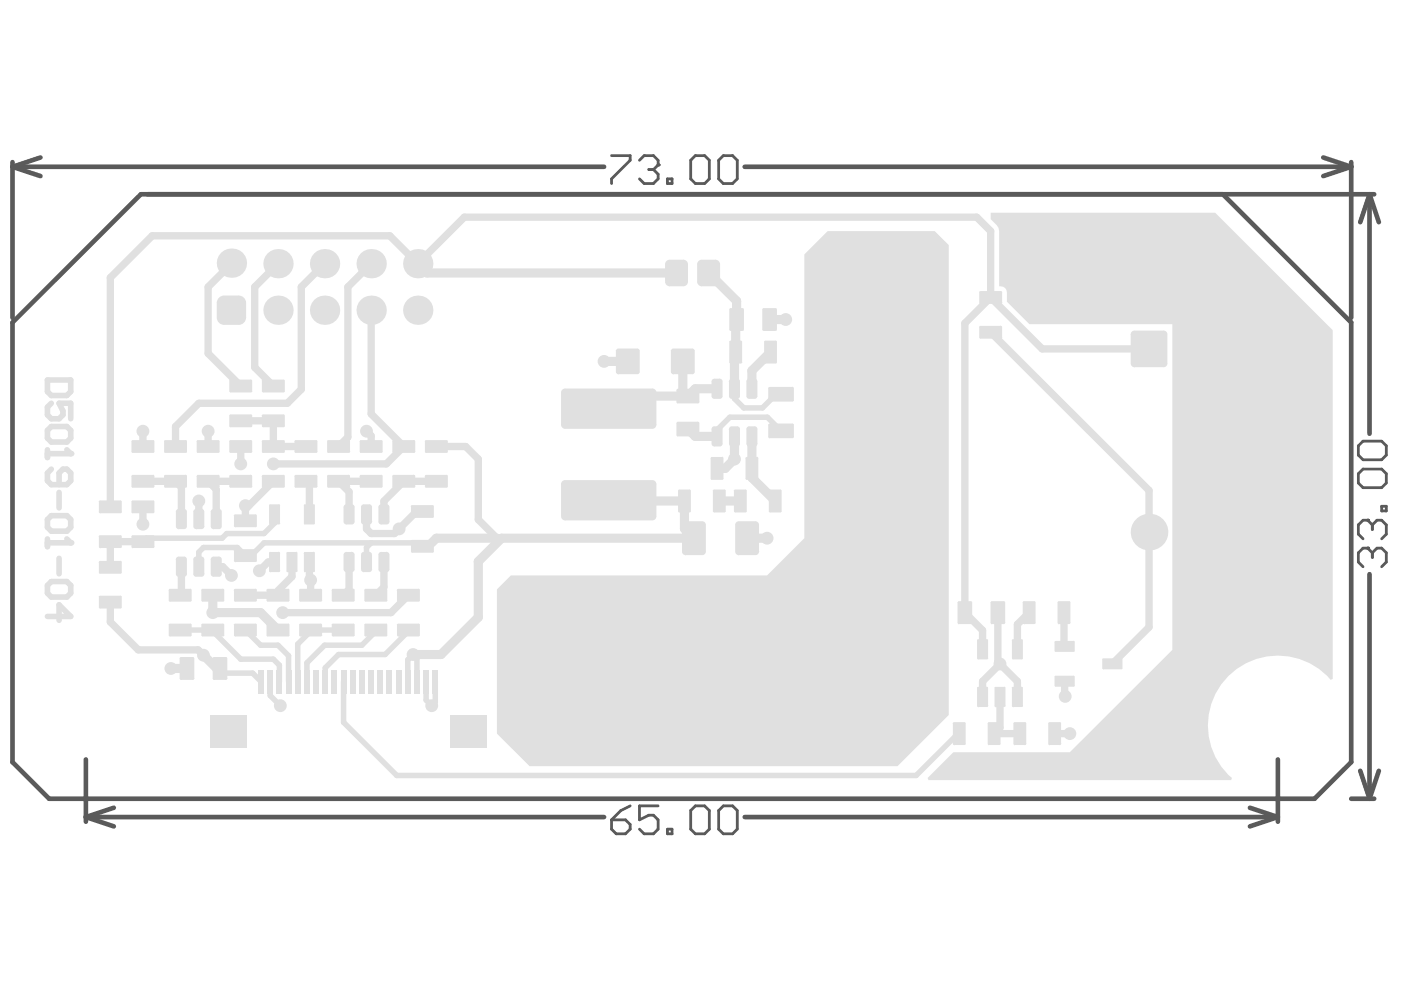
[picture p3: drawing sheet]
<svg xmlns="http://www.w3.org/2000/svg" width="297mm" height="210mm" viewBox="0 0 297 210" stroke-linecap="round" stroke-linejoin="round" font-family="sans-serif">
<g fill="none" stroke="#5a5a5a" stroke-width=".99">
<path d="M2.7 34.4v33M2.7 35.4l5.9 1.9M2.7 35.4h125.4M8.6 33.4l-5.9 2M157.9 35.4h128.6M280.6 33.4l5.9 2M286.5 34.4v33M286.5 35.4l-5.9 1.9M31.3 41.2h260.1M290.4 41.2l1.9 5.9M290.4 41.2v50.8M290.4 41.2l-2 5.9"/>
<path d="M290.4 121.7v47.7M18.2 161v13.2M18.2 173.2l5.9 2M18.2 173.2h109.9M24.1 171.3l-5.9 1.9M157.9 173.2h113M265 171.3l5.9 1.9M270.9 161v13.2M270.9 173.2l-5.9 2M286.5 169.4h4.9M288.4 163.4l2 6M292.3 163.4l-1.9 6"/>
</g>
<path d="M290 116.2h-1l-1 1v2l1 1" fill="none" stroke="#5a5a5a" stroke-width=".59"/>
<circle cx="290" cy="116.2" r=".3" fill="#5a5a5a"/>
<path d="M290 116.2l1 1M290 110.3h-1l-1 1v2l1 .9M291 117.2v1M291 117.2l.9-1h1l1 1v2l-1 1" fill="none" stroke="#5a5a5a" stroke-width=".59"/>
<circle cx="290" cy="110.3" r=".3" fill="#5a5a5a"/>
<g fill="none" stroke="#5a5a5a" stroke-width=".59">
<path d="M129.7 33h3.9v1l-3.9 3.9v1M135.6 34l1-1h1.9l1 1v1M288 94.5l1-1h3.9l1 1v2l-1 1h-3.9l-1-1zM288 100.4l1-.9h3.9l1 .9v2l-1 1h-3.9l-1-1zM290 110.3l1 1M291 111.3v1M291 111.3l.9-1h1l1 1v2l-1 .9M292.9 107.3h1v1h-1zM129.7 173.8h2.9l1 1v1l-1 1h-2l-.9-1zM133.6 170.9l-2 1-1.9 1.9M139.5 170.9h-3.9v2.9l2-1h.9l1 1v2l-1 1h-1.9l-1-1M141.5 175.8h1v1h-1z"/>
<path d="M146.4 171.9l1-1h2l1 1v3.9l-1 1h-2l-1-1zM152.4 171.9l1-1h1.9l1 1v3.9l-1 1h-1.9l-1-1z"/>
</g>
<circle cx="139.5" cy="35" r=".3" fill="#5a5a5a"/>
<path d="M137.6 36h.9M138.5 36l1 .9v1l-1 1h-1.9l-1-1M139.5 35l-1 1M141.5 37.9h1v1h-1zM146.4 34l1-1h2l1 1v3.9l-1 1h-2l-1-1zM152.4 34l1-1h1.9l1 1v3.9l-1 1h-1.9l-1-1z" fill="none" stroke="#5a5a5a" stroke-width=".59"/>
<path d="M2.7 68.4l27.2-27.2h229.4l27.2 27.2v93.2l-7.8 7.8h-268.3l-7.7-7.8z" fill="none" stroke="#5a5a5a" stroke-width=".99"/>
<g fill="#e0e0e0">
<path d="M210 45.1h47.6l25 24.9v74l-.5 .1a14.8 14.8 0 0 0-21.6-.8 14.8 14.8 0 0 0 .7 21.6l-.2 .5h-64.1l-.2-.4 5.4-5.5h24.7l21.8-21.7v-69.1h-30.3l-4.8-4.7v-2a1.34 1.34 0 0 0-1.7-1.3v-11.7l-.1-.7-.4-.6-1.3-1.2z"/>
<path d="M170.5 53.9l5-4.9h22.7l3 3v99.6l-10.9 10.8h-78l-6.9-6.9v-30.5l2.9-3h54.3l7.9-7.9z"/>
<circle cx="30.3" cy="114.8" r=".78"/>
</g>
<path d="M31 114.1l-.7 .7M42.2 117.1v3M45.1 133.6v.2M46.6 141.7l1 1" fill="none" stroke="#e0e0e0" stroke-width="1.2"/>
<path d="M42.2 85.5l-5 4.9M37.2 102l1.3 1.3M38.5 125.9l-.3 .3" fill="none" stroke="#e0e0e0" stroke-width="1.6"/>
<path d="M46 141.7h.6" fill="none" stroke="#e0e0e0" stroke-width="1.9"/>
<circle cx="45.1" cy="133.6" r=".58" fill="#e0e0e0"/>
<path d="M45.1 126.2v3.7" fill="none" stroke="#e0e0e0" stroke-width="1.9"/>
<path d="M54 77.9l4 3.9M51 94.7v3.7M58.2 119.2h-1.3l-1.9 1.8M45.8 120.3v-.2h1.4l1.9 1.9" fill="none" stroke="#e0e0e0" stroke-width="1.6"/>
<path d="M48.1 113.1l-1 1M58.2 109.1v1.8l-2.2 2.2M55.2 136.8h3.7M65.9 133.6v.2l-2.8 2.8M53.6 142.7l1.7 1.8M59.2 141v3.5M65.1 140.5v4" fill="none" stroke="#e0e0e0" stroke-width="1.2"/>
<circle cx="65.9" cy="133.6" r=".58" fill="#e0e0e0"/>
<path d="M61.9 119v3.3M64.9 102l.7 .8M65.6 119.2v3.5l.3 .3M71.8 102l2.2 2.3M74 125l-1.2 1.2" fill="none" stroke="#e0e0e0" stroke-width="1.6"/>
<path d="M69 141.6v2.9" fill="none" stroke="#e0e0e0" stroke-width="1.2"/>
<circle cx="71.8" cy="102" r=".78" fill="#e0e0e0"/>
<path d="M79.7 133.6v.2l-3 3M86.6 133.6v.2" fill="none" stroke="#e0e0e0" stroke-width="1.2"/>
<path d="M77.7 109.1v3l1 1" fill="none" stroke="#e0e0e0" stroke-width="1.6"/>
<circle cx="85.6" cy="102" r=".78" fill="#e0e0e0"/>
<g fill="none" stroke="#e0e0e0" stroke-width="1.9">
<path d="M88.6 55.9l1.9 2h52.9M150.2 57.9l6 5.9v3.9l-.2 .2v6.8l-.3 .2v7.5M128.1 76.6h5M144.8 76.6v6.3l1 1.1M163.2 67.7h3.4M163.4 74.7l-4 3.9v3.8M145.8 84h-14.1l-2.6 2.6M145.8 91l1.6 1.5h4.6M152 82.4h-4.6l-1.6 1.6M155.7 92.5v4.8l-1.9 2h-1.8M159.4 92.5v8.8l5 4.9M89.6 115.8l.2 .3"/>
<path d="M105.4 114.1h-12.9l-1 1M129.1 106.1l.1 .1h15.9v5.9l2 2h-40.8l-4.9 4.9v11.9l-7.9 7.9h-5.9M152.5 106.2h4.5M158.4 114.1h4.2M43.1 138.9l2.9 2.8M45.1 129.9h10.1l3.7 3.7M36.2 141.7h3.4"/>
</g>
<g fill="none" stroke="#e0e0e0" stroke-width="1.6">
<path d="M49.1 55.9l-5 4.9v14.1l6.9 6.9M58.9 55.9l-4.9 4.9v17.1M68.8 55.9l-4.9 4.9v21.7l-3 3h-18.7M78.7 55.9l-4.9 4.9v31.9l-2 2M78.7 65.8v22l6.9 6.9-3.7 3.7h-23.9M210 63.1l-5.4 5.4v61.4l3.7 3.7v3.9M210 63.1v-14.1l-2.9-3h-108.7l-9.8 9.9-6-5.9h-50.3l-8.9 8.9v48.6M210 70.4l33.6 33.6v29l-7.8 7.7M210 63.1l11 10.9h22.6M30.3 91.4v3.3M37.2 90.4v4.3M44.1 91.4v3.3"/>
<path d="M51 89.2h7v5.5h6.9M77.7 91.4l1 1v2.3M92.5 94.7h6.2l2.7 2.6v12.9l4 3.9h.9M30.3 114.8h-6.9v5.5M30.3 107.5v3.7M30.3 102h6.9M38.5 103.3v6.7M42.2 106.2v3.8M51 102h-6.9l1.7 1.8v6.2M58 102l-5.2 5.2h-.8v3.2M65.6 102.8v6.3M71.8 102h6.9"/>
<path d="M74 104.3v4.8M74 119.2v5.8M81.4 119.2v5.3l-1.7 1.7M89.6 108.4h-1.3l-4.7 4.7h-4.9M92.5 102h-6.9l-4.2 4.2v2.9l.3-.3M23.4 127.7v4.2l5.9 5.9h12.7l1.1 1.1M38.5 120.1v4.9M52 126.2h6.9M61.9 122.3l-3 2.9M65.9 123v3.2M86.6 126.2l-3.7 3.7h-23M211.6 129.9v10.4l4.1 4.2v3.5"/>
<path d="M218.2 129.9l-2.5 2.5v5.1M225.6 129.9v7l.1 .2M212 140.8l-3.7 3.7v3.5M212 148v6.3l-1.2 1.2h5.4M223.6 155.5h3.2M225.7 144.4v3.1l.1 .2"/>
</g>
<g fill="none" stroke="#e0e0e0" stroke-width="1.2">
<path d="M10.1 80.6h4.9v2.4l-.8 .9h-3.3l-.8-.9zM10.1 91.3l.8-.9h3.3l.8 .9v1.6l-.8 .8h-3.3l-.8-.8zM10.1 95.4v1.6M10.1 96.2h4.9M10.9 85.5l-.8 .8v1.7l.8 .8h1.6l.8-.8v-.9l-.8-1.6h2.5v3.3M155.7 82.4v2.1l2 2h4l2.9-2.9h1M165.6 91.4l-2.9-2.9h-8l-2.7 2.7v1.3M31 114.1h16.1M48.1 113.1h7.9M78.7 115.1l-1 1v3.1M89.6 115.1h-33.6l-2.7 2.7h-1.3l-1.7-1.7h-7.2l-.9 1M38.2 133.6h6.9"/>
<path d="M45.1 133.8l5.9 6h7l1.2 1.2M52 133.6l3.2 3.2M58.9 136.8l2.3 2.2v5.5M63.1 136.6v7.9M65.9 133.6h6.9M76.7 136.8h-7.9l-3.7 3.7M86.6 133.8l-4.9 5h-9.9l-2.8 2.8M47.6 142.7h6M57.3 144.5v3l2.1 2.1M72.8 144.5v8.7l11.3 11.2h110.1l8.9-8.9M86.5 144.5v-4.6l1.1-1.1 .8 .8v4.9M90.3 144.5v3.9l1.2 1.2 .8-.7v-4.4"/>
</g>
<circle cx="15" cy="96.2" r=".59" fill="#e0e0e0"/>
<path d="M10.9 99.5l-.8 .8v1.6l.8 .9h3.3l.8-.9v-1.6l-.8-.8h-.9l-.8 .8v2.5M14.2 95.4l.8 .8M10.1 110.2l.8-.9h3.3l.8 .9v1.6l-.8 .8h-3.3l-.8-.8zM10.1 114.3v1.6M10.1 115.1h4.9M12.5 104.4v3.3" fill="none" stroke="#e0e0e0" stroke-width="1.2"/>
<circle cx="15" cy="115.1" r=".59" fill="#e0e0e0"/>
<path d="M12.5 118.4v3.3M14.2 114.3l.8 .8M10.1 130.7h4.9l-2.5-2.5v3.3M10.1 124.1l.8-.8h3.3l.8 .8v1.7l-.8 .8h-3.3l-.8-.8z" fill="none" stroke="#e0e0e0" stroke-width="1.2"/>
<g fill="#e0e0e0">
<path d="M50.6 62.7v1.5zM50.6 62.7a1.55 1.55 0 0 1 1.6 1.5h-1.6z"/>
<path d="M46 64.2h1.5zM46.3 63.3l.7-.6h.5v1.5h-1.5z"/>
<path d="M47.5 67.3v1.6zM46 67.3h1.5v1.6a1.55 1.55 0 0 1-1.5-1.6z"/>
<path d="M50.6 67.3h1.6zM50.6 67.3h1.6a1.55 1.55 0 0 1-1.6 1.6z"/>
<path d="M246.7 77.1h.8zM246.7 77.1h.8a.78 .78 0 0 1-.8 .8z"/>
<path d="M246.7 70.1v.8zM246.7 70.1a.78 .78 0 0 1 .8 .8h-.8z"/>
<path d="M239.7 70.9h.8zM240 70.3l.5-.2v.8h-.8z"/>
<path d="M240.5 77.1v.8zM239.7 77.1h.8v.8a.78 .78 0 0 1-.8-.8z"/>
<path d="M21.2 128.8v.2zM21 128.8h.2v.2z"/>
<path d="M25.5 128.8h.3zM25.5 128.8h.3l-.3 .2z"/>
<path d="M25.5 126.3v.3zM25.5 126.3l.3 .3h-.3z"/>
<path d="M21 126.6h.2zM21 126.4l.2-.1v.3h-.2z"/>
<path d="M21.2 121.4v.2zM21 121.4h.2v.2z"/>
<path d="M25.5 121.4h.3zM25.5 121.4h.3l-.3 .2z"/>
<path d="M25.5 118.9v.3zM25.5 118.9l.3 .3h-.3z"/>
<path d="M21 119.2h.2zM21 119.1l.2-.2v.3h-.2z"/>
<path d="M42.7 118v.6zM42.7 118a.58 .58 0 0 1 .6 .6h-.6z"/>
<path d="M41 118.6h.6zM41.2 118.2l.4-.2v.6h-.6z"/>
<path d="M41.6 121.7v.6zM41 121.7h.6v.6a.58 .58 0 0 1-.6-.6z"/>
<path d="M42.7 121.7h.6zM42.7 121.7h.6a.58 .58 0 0 1-.6 .6z"/>
<path d="M39 118v.6zM39 118a.58 .58 0 0 1 .6 .6h-.6z"/>
<path d="M37.3 118.6h.6zM37.5 118.2l.4-.2v.6h-.6z"/>
<path d="M37.9 121.7v.6zM37.3 121.7h.6v.6a.58 .58 0 0 1-.6-.6z"/>
<path d="M39 121.7h.6zM39 121.7h.6a.58 .58 0 0 1-.6 .6z"/>
<path d="M46.4 118v.6zM46.4 118a.58 .58 0 0 1 .6 .6h-.6z"/>
<path d="M44.7 118.6h.6zM44.9 118.2l.4-.2v.6h-.6z"/>
<path d="M45.3 121.7v.6zM44.7 121.7h.6v.6a.58 .58 0 0 1-.6-.6z"/>
<path d="M46.4 121.7h.6zM46.4 121.7h.6a.58 .58 0 0 1-.6 .6z"/>
<path d="M57.3 121.1v.2zM57 121.1h.3v.2z"/>
<path d="M59.1 121.1h.3zM59.1 121.1h.3l-.3 .2z"/>
<path d="M59.1 117v.3zM59.1 117l.3 .3h-.3z"/>
<path d="M57 117.3h.3zM57.1 117.1l.2-.1v.3h-.3z"/>
<path d="M64.7 121.1v.2zM64.4 121.1h.3v.2z"/>
<path d="M66.5 121.1h.3zM66.5 121.1h.3l-.3 .2z"/>
<path d="M66.5 117v.3zM66.5 117l.3 .3h-.3z"/>
<path d="M64.4 117.3h.3zM64.5 117.1l.2-.1v.3h-.3z"/>
<path d="M61 121.1v.2zM60.7 121.1h.3v.2z"/>
<path d="M62.8 121.1h.3zM62.8 121.1h.3l-.3 .2z"/>
<path d="M62.8 117v.3zM62.8 117l.3 .3h-.3z"/>
<path d="M60.7 117.3h.3zM60.8 117.1l.2-.1v.3h-.3z"/>
<path d="M67 100.7v.3zM67 100.7l.3 .3h-.3z"/>
<path d="M62.4 101h.3zM62.5 100.8l.2-.1v.3h-.3z"/>
<path d="M62.7 103.1v.3zM62.4 103.1h.3v.3z"/>
<path d="M67 103.1h.3zM67 103.1h.3l-.3 .3z"/>
<path d="M67 93.3v.3zM67 93.3l.3 .3h-.3z"/>
<path d="M62.4 93.6h.3zM62.5 93.4l.2-.1v.3h-.3z"/>
<path d="M62.7 95.8v.2zM62.4 95.8h.3v.2z"/>
<path d="M67 95.8h.3zM67 95.8h.3l-.3 .2z"/>
<path d="M74.9 132.2v.3zM74.9 132.2l.3 .3h-.3z"/>
<path d="M70.3 132.5h.3zM70.4 132.4l.2-.2v.3h-.3z"/>
<path d="M70.6 134.7v.2zM70.3 134.7h.3v.2z"/>
<path d="M74.9 134.7h.3zM74.9 134.7h.3l-.3 .2z"/>
<path d="M74.9 124.8v.3zM74.9 124.8l.3 .3h-.3z"/>
<path d="M70.3 125.1h.3zM70.4 125l.2-.2v.3h-.3z"/>
<path d="M70.6 127.3v.3zM70.3 127.3h.3v.3z"/>
<path d="M74.9 127.3h.3zM74.9 127.3h.3l-.3 .3z"/>
<path d="M74.6 117v.6zM74.6 117a.58 .58 0 0 1 .6 .6h-.6z"/>
<path d="M72.8 117.6h.6zM73 117.2l.4-.2v.6h-.6z"/>
<path d="M73.4 120.7v.6zM72.8 120.7h.6v.6a.58 .58 0 0 1-.6-.6z"/>
<path d="M74.6 120.7h.6zM74.6 120.7h.6a.58 .58 0 0 1-.6 .6z"/>
<path d="M73.9 100.7v.3zM73.9 100.7l.3 .3h-.3z"/>
<path d="M69.4 101h.2zM69.4 100.8l.2-.1v.3h-.2z"/>
<path d="M69.6 103.1v.3zM69.4 103.1h.2v.3z"/>
<path d="M73.9 103.1h.3zM73.9 103.1h.3l-.3 .3z"/>
<path d="M73.9 93.3v.3zM73.9 93.3l.3 .3h-.3z"/>
<path d="M69.4 93.6h.2zM69.4 93.4l.2-.1v.3h-.2z"/>
<path d="M69.6 95.8v.2zM69.4 95.8h.2v.2z"/>
<path d="M73.9 95.8h.3zM73.9 95.8h.3l-.3 .2z"/>
<path d="M81.8 132.2v.3zM81.8 132.2l.3 .3h-.3z"/>
<path d="M77.3 132.5h.2zM77.3 132.4l.2-.2v.3h-.2z"/>
<path d="M77.5 134.7v.2zM77.3 134.7h.2v.2z"/>
<path d="M81.8 134.7h.3zM81.8 134.7h.3l-.3 .2z"/>
<path d="M81.8 124.8v.3zM81.8 124.8l.3 .3h-.3z"/>
<path d="M77.3 125.1h.2zM77.3 125l.2-.2v.3h-.2z"/>
<path d="M77.5 127.3v.3zM77.3 127.3h.2v.3z"/>
<path d="M81.8 127.3h.3zM81.8 127.3h.3l-.3 .3z"/>
<path d="M82 117v.6zM82 117a.58 .58 0 0 1 .6 .6h-.6z"/>
<path d="M80.2 117.6h.6zM80.4 117.2l.4-.2v.6h-.6z"/>
<path d="M80.8 120.7v.6zM80.2 120.7h.6v.6a.58 .58 0 0 1-.6-.6z"/>
<path d="M82 120.7h.6zM82 120.7h.6a.58 .58 0 0 1-.6 .6z"/>
<path d="M78.3 117v.6zM78.3 117a.58 .58 0 0 1 .6 .6h-.6z"/>
<path d="M76.5 117.6h.6zM76.7 117.2l.4-.2v.6h-.6z"/>
<path d="M77.1 120.7v.6zM76.5 120.7h.6v.6a.58 .58 0 0 1-.6-.6z"/>
<path d="M78.3 120.7h.6zM78.3 120.7h.6a.58 .58 0 0 1-.6 .6z"/>
<path d="M80.9 100.7v.3zM80.9 100.7l.2 .3h-.2z"/>
<path d="M76.3 101h.2zM76.3 100.8l.2-.1v.3h-.2z"/>
<path d="M76.5 103.1v.3zM76.3 103.1h.2v.3z"/>
<path d="M80.9 103.1h.2zM80.9 103.1h.2l-.2 .3z"/>
<path d="M80.9 93.3v.3zM80.9 93.3l.2 .3h-.2z"/>
<path d="M76.3 93.6h.2zM76.3 93.4l.2-.1v.3h-.2z"/>
<path d="M76.5 95.8v.2zM76.3 95.8h.2v.2z"/>
<path d="M80.9 95.8h.2zM80.9 95.8h.2l-.2 .2z"/>
<path d="M88.8 132.2v.3zM88.8 132.2l.2 .3h-.2z"/>
<path d="M84.2 132.5h.2zM84.2 132.4l.2-.2v.3h-.2z"/>
<path d="M84.4 134.7v.2zM84.2 134.7h.2v.2z"/>
<path d="M88.8 134.7h.2zM88.8 134.7h.2l-.2 .2z"/>
<path d="M88.8 124.8v.3zM88.8 124.8l.2 .3h-.2z"/>
<path d="M84.2 125.1h.2zM84.2 125l.2-.2v.3h-.2z"/>
<path d="M84.4 127.3v.3zM84.2 127.3h.2v.3z"/>
<path d="M88.8 127.3h.2zM88.8 127.3h.2l-.2 .3z"/>
<path d="M25.5 106.1v.3zM25.5 106.1l.3 .3h-.3z"/>
<path d="M21 106.4h.2zM21 106.2l.2-.1v.3h-.2z"/>
<path d="M21.2 108.5v.3zM21 108.5h.2v.3z"/>
<path d="M25.5 108.5h.3zM25.5 108.5h.3l-.3 .3z"/>
<path d="M25.5 113.5v.3zM25.5 113.5l.3 .3h-.3z"/>
<path d="M21 113.8h.2zM21 113.6l.2-.1v.3h-.2z"/>
<path d="M21.2 115.9v.3zM21 115.9h.2v.3z"/>
<path d="M25.5 115.9h.3zM25.5 115.9h.3l-.3 .3z"/>
<path d="M38.1 139.6h.3zM38.1 139.5l.3-.2v.3h-.3z"/>
<path d="M38.4 143.8v.4zM38.1 143.8h.3v.4z"/>
<path d="M40.9 143.8h.3zM40.9 143.8h.3l-.3 .4z"/>
<path d="M40.9 139.3v.3zM40.9 139.3l.3 .3h-.3z"/>
<path d="M39 107.9v.6zM39 107.9a.58 .58 0 0 1 .6 .6h-.6z"/>
<path d="M37.3 108.5h.6zM37.5 108.1l.4-.2v.6h-.6z"/>
<path d="M37.9 111.6v.6zM37.3 111.6h.6v.6a.58 .58 0 0 1-.6-.6z"/>
<path d="M39 111.6h.6zM39 111.6h.6a.58 .58 0 0 1-.6 .6z"/>
<path d="M42.7 107.9v.6zM42.7 107.9a.58 .58 0 0 1 .6 .6h-.6z"/>
<path d="M41 108.5h.6zM41.2 108.1l.4-.2v.6h-.6z"/>
<path d="M41.6 111.6v.6zM41 111.6h.6v.6a.58 .58 0 0 1-.6-.6z"/>
<path d="M42.7 111.6h.6zM42.7 111.6h.6a.58 .58 0 0 1-.6 .6z"/>
<path d="M45.1 139.6h.3zM45.1 139.5l.3-.2v.3h-.3z"/>
<path d="M45.4 143.8v.4zM45.1 143.8h.3v.4z"/>
<path d="M47.9 143.8h.3zM47.9 143.8h.3l-.3 .4z"/>
<path d="M47.9 139.3v.3zM47.9 139.3l.3 .3h-.3z"/>
<path d="M46.4 107.9v.6zM46.4 107.9a.58 .58 0 0 1 .6 .6h-.6z"/>
<path d="M44.7 108.5h.6zM44.9 108.1l.4-.2v.6h-.6z"/>
<path d="M45.3 111.6v.6zM44.7 111.6h.6v.6a.58 .58 0 0 1-.6-.6z"/>
<path d="M46.4 111.6h.6zM46.4 111.6h.6a.58 .58 0 0 1-.6 .6z"/>
<path d="M57.3 111v.2zM57 111h.3v.2z"/>
<path d="M59.1 111h.3zM59.1 111h.3l-.3 .2z"/>
<path d="M59.1 106.9v.3zM59.1 106.9l.3 .3h-.3z"/>
<path d="M57 107.2h.3zM57.1 107l.2-.1v.3h-.3z"/>
<path d="M64.7 111v.2zM64.4 111h.3v.2z"/>
<path d="M66.5 111h.3zM66.5 111h.3l-.3 .2z"/>
<path d="M66.5 106.9v.3zM66.5 106.9l.3 .3h-.3z"/>
<path d="M64.4 107.2h.3zM64.5 107l.2-.1v.3h-.3z"/>
<path d="M74.6 106.9v.6zM74.6 106.9a.58 .58 0 0 1 .6 .6h-.6z"/>
<path d="M72.8 107.5h.6zM73 107.1l.4-.2v.6h-.6z"/>
<path d="M73.4 110.6v.6zM72.8 110.6h.6v.6a.58 .58 0 0 1-.6-.6z"/>
<path d="M74.6 110.6h.6zM74.6 110.6h.6a.58 .58 0 0 1-.6 .6z"/>
<path d="M78.3 106.9v.6zM78.3 106.9a.58 .58 0 0 1 .6 .6h-.6z"/>
<path d="M76.5 107.5h.6zM76.7 107.1l.4-.2v.6h-.6z"/>
<path d="M77.1 110.6v.6zM76.5 110.6h.6v.6a.58 .58 0 0 1-.6-.6z"/>
<path d="M78.3 110.6h.6zM78.3 110.6h.6a.58 .58 0 0 1-.6 .6z"/>
<path d="M82 106.9v.6zM82 106.9a.58 .58 0 0 1 .6 .6h-.6z"/>
<path d="M80.2 107.5h.6zM80.4 107.1l.4-.2v.6h-.6z"/>
<path d="M80.8 110.6v.6zM80.2 110.6h.6v.6a.58 .58 0 0 1-.6-.6z"/>
<path d="M82 110.6h.6zM82 110.6h.6a.58 .58 0 0 1-.6 .6z"/>
<path d="M141 56h1zM141.3 55.4l.7-.3v.9h-1z"/>
<path d="M142 59.7v1zM141 59.7h1v1a.97 .97 0 0 1-1-1z"/>
<path d="M144.9 59.7h1zM144.9 59.7h1a.97 .97 0 0 1-1 1z"/>
<path d="M144.9 55.1v.9zM144.9 55.1a.97 .97 0 0 1 1 .9h-1z"/>
<path d="M151.4 84v.6zM150.9 84h.5v.6a.58 .58 0 0 1-.5-.6z"/>
<path d="M152.6 84h.6zM152.6 84h.6a.58 .58 0 0 1-.6 .6z"/>
<path d="M152.6 80.3v.6zM152.6 80.3a.58 .58 0 0 1 .6 .6h-.6z"/>
<path d="M150.9 80.9h.5zM151 80.5l.4-.2v.6h-.5z"/>
<path d="M151.4 94.1v.6zM150.9 94.1h.5v.6a.58 .58 0 0 1-.5-.6z"/>
<path d="M152.6 94.1h.6zM152.6 94.1h.6a.58 .58 0 0 1-.6 .6z"/>
<path d="M152.6 90.4v.6zM152.6 90.4a.58 .58 0 0 1 .6 .6h-.6z"/>
<path d="M150.9 91h.5zM151 90.6l.4-.2v.6h-.5z"/>
<path d="M150.7 97.2h.2zM150.7 97l.2-.1v.3h-.2z"/>
<path d="M150.9 101.5v.2zM150.7 101.5h.2v.2z"/>
<path d="M153.1 101.5h.3zM153.1 101.5h.3l-.3 .2z"/>
<path d="M153.1 96.9v.3zM153.1 96.9l.3 .3h-.3z"/>
<path d="M147.8 56h1zM148.1 55.4l.7-.3v.9h-1z"/>
<path d="M148.8 59.7v1zM147.8 59.7h1v1a.97 .97 0 0 1-1-1z"/>
<path d="M151.7 59.7h1zM151.7 59.7h1a.97 .97 0 0 1-1 1z"/>
<path d="M151.7 55.1v.9zM151.7 55.1a.97 .97 0 0 1 1 .9h-1z"/>
<path d="M160.2 116.9h.7zM160.2 116.9h.7a.76 .76 0 0 1-.7 .8z"/>
<path d="M160.2 110.5v.8zM160.2 110.5a.76 .76 0 0 1 .7 .8h-.7z"/>
<path d="M155.9 111.3h.7zM156.1 110.7l.5-.2v.8h-.7z"/>
<path d="M156.6 116.9v.8zM155.9 116.9h.7v.8a.76 .76 0 0 1-.7-.8z"/>
<path d="M158.8 84v.6zM158.3 84h.5v.6a.58 .58 0 0 1-.5-.6z"/>
<path d="M160 84h.6zM160 84h.6a.58 .58 0 0 1-.6 .6z"/>
<path d="M160 80.3v.6zM160 80.3a.58 .58 0 0 1 .6 .6h-.6z"/>
<path d="M158.3 80.9h.5zM158.4 80.5l.4-.2v.6h-.5z"/>
<path d="M158.8 94.1v.6zM158.3 94.1h.5v.6a.58 .58 0 0 1-.5-.6z"/>
<path d="M160 94.1h.6zM160 94.1h.6a.58 .58 0 0 1-.6 .6z"/>
<path d="M160 90.4v.6zM160 90.4a.58 .58 0 0 1 .6 .6h-.6z"/>
<path d="M158.3 91h.5zM158.4 90.6l.4-.2v.6h-.5z"/>
<path d="M158.1 97.2h.2zM158.1 97l.2-.1v.3h-.2z"/>
<path d="M158.3 101.5v.2zM158.1 101.5h.2v.2z"/>
<path d="M160.5 101.5h.3zM160.5 101.5h.3l-.3 .2z"/>
<path d="M160.5 96.9v.3zM160.5 96.9l.3 .3h-.3z"/>
<path d="M163.2 92.6v.3zM162.9 92.6h.3v.3z"/>
<path d="M168 92.6h.3zM168 92.6h.3l-.3 .3z"/>
<path d="M168 89.8v.3zM168 89.8l.3 .3h-.3z"/>
<path d="M162.9 90.1h.3zM162.9 90l.3-.2v.3h-.3z"/>
<path d="M163.2 84.8v.3zM162.9 84.8h.3v.3z"/>
<path d="M168 84.8h.3zM168 84.8h.3l-.3 .3z"/>
<path d="M168 82v.3zM168 82l.3 .3h-.3z"/>
<path d="M162.9 82.3h.3zM162.9 82.2l.3-.2v.3h-.3z"/>
<path d="M207.4 149.7v.2zM207.2 149.7h.2v.2z"/>
<path d="M209.3 149.7h.2zM209.3 149.7h.2l-.2 .2z"/>
<path d="M209.3 145.6v.3zM209.3 145.6l.2 .3h-.2z"/>
<path d="M207.2 145.9h.2zM207.2 145.7l.2-.1v.3h-.2z"/>
<path d="M205.8 132h.3zM205.8 132h.3l-.3 .3z"/>
<path d="M205.8 127.5v.3zM205.8 127.5l.3 .3h-.3z"/>
<path d="M203 127.8h.3zM203.1 127.6l.2-.1v.3h-.3z"/>
<path d="M203.3 132v.3zM203 132h.3v.3z"/>
<path d="M214.8 149.7v.2zM214.5 149.7h.3v.2z"/>
<path d="M216.6 149.7h.3zM216.6 149.7h.3l-.3 .2z"/>
<path d="M216.6 145.6v.3zM216.6 145.6l.3 .3h-.3z"/>
<path d="M214.5 145.9h.3zM214.6 145.7l.2-.1v.3h-.3z"/>
<path d="M211.1 149.7v.2zM210.9 149.7h.2v.2z"/>
<path d="M213 149.7h.2zM213 149.7h.2l-.2 .2z"/>
<path d="M213 145.6v.3zM213 145.6l.2 .3h-.2z"/>
<path d="M210.9 145.9h.2zM210.9 145.7l.2-.1v.3h-.2z"/>
<path d="M217.3 157.7h.3zM217.3 157.7h.3l-.3 .3z"/>
<path d="M217.3 153.1v.3zM217.3 153.1l.3 .3h-.3z"/>
<path d="M214.9 153.4h.2zM214.9 153.3l.2-.2v.3h-.2z"/>
<path d="M215.1 157.7v.3zM214.9 157.7h.2v.3z"/>
<path d="M224.7 157.7h.3zM224.7 157.7h.3l-.3 .3z"/>
<path d="M224.7 153.1v.3zM224.7 153.1l.3 .3h-.3z"/>
<path d="M222.3 153.4h.2zM222.3 153.3l.2-.2v.3h-.2z"/>
<path d="M222.5 157.7v.3zM222.3 157.7h.2v.3z"/>
<path d="M146.2 108.4h.3zM146.2 108.4h.3l-.3 .2z"/>
<path d="M146.2 103.8v.3zM146.2 103.8l.3 .3h-.3z"/>
<path d="M143.8 104.1h.2zM143.8 103.9l.2-.1v.3h-.2z"/>
<path d="M144 108.4v.2zM143.8 108.4h.2v.2z"/>
<path d="M153.6 108.4h.3zM153.6 108.4h.3l-.3 .2z"/>
<path d="M153.6 103.8v.3zM153.6 103.8l.3 .3h-.3z"/>
<path d="M151.1 104.1h.3zM151.2 103.9l.2-.1v.3h-.3z"/>
<path d="M151.4 108.4v.2zM151.1 108.4h.3v.2z"/>
<path d="M158.1 108.4h.2zM158.1 108.4h.2l-.2 .2z"/>
<path d="M158.1 103.8v.3zM158.1 103.8l.2 .3h-.2z"/>
<path d="M155.6 104.1h.3zM155.6 103.9l.3-.1v.3h-.3z"/>
<path d="M155.9 108.4v.2zM155.6 108.4h.3v.2z"/>
<path d="M165.4 108.4h.3zM165.4 108.4h.3l-.3 .2z"/>
<path d="M165.4 103.8v.3zM165.4 103.8l.3 .3h-.3z"/>
<path d="M163 104.1h.3zM163 103.9l.3-.1v.3h-.3z"/>
<path d="M163.3 108.4v.2zM163 108.4h.3v.2z"/>
<path d="M207.4 139.6v.2zM207.2 139.6h.2v.2z"/>
<path d="M209.3 139.6h.2zM209.3 139.6h.2l-.2 .2z"/>
<path d="M209.3 135.5v.3zM209.3 135.5l.2 .3h-.2z"/>
<path d="M207.2 135.8h.2zM207.2 135.6l.2-.1v.3h-.2z"/>
<path d="M214.8 139.6v.2zM214.5 139.6h.3v.2z"/>
<path d="M216.6 139.6h.3zM216.6 139.6h.3l-.3 .2z"/>
<path d="M216.6 135.5v.3zM216.6 135.5l.3 .3h-.3z"/>
<path d="M214.5 135.8h.3zM214.6 135.6l.2-.1v.3h-.3z"/>
<path d="M39.4 100.7v.3zM39.4 100.7l.2 .3h-.2z"/>
<path d="M34.8 101h.3zM34.8 100.8l.3-.1v.3h-.3z"/>
<path d="M35.1 103.1v.3zM34.8 103.1h.3v.3z"/>
<path d="M39.4 103.1h.2zM39.4 103.1h.2l-.2 .3z"/>
<path d="M32.5 100.7v.3zM32.5 100.7l.2 .3h-.2z"/>
<path d="M27.9 101h.2zM27.9 100.8l.2-.1v.3h-.2z"/>
<path d="M28.1 103.1v.3zM27.9 103.1h.2v.3z"/>
<path d="M32.5 103.1h.2zM32.5 103.1h.2l-.2 .3z"/>
<path d="M39.4 93.3v.3zM39.4 93.3l.2 .3h-.2z"/>
<path d="M34.8 93.6h.3zM34.8 93.4l.3-.1v.3h-.3z"/>
<path d="M35.1 95.8v.2zM34.8 95.8h.3v.2z"/>
<path d="M39.4 95.8h.2zM39.4 95.8h.2l-.2 .2z"/>
<path d="M32.5 93.3v.3zM32.5 93.3l.2 .3h-.2z"/>
<path d="M27.9 93.6h.2zM27.9 93.4l.2-.1v.3h-.2z"/>
<path d="M28.1 95.8v.2zM27.9 95.8h.2v.2z"/>
<path d="M32.5 95.8h.2zM32.5 95.8h.2l-.2 .2z"/>
<path d="M54.2 132.2v.3zM54.2 132.2l.3 .3h-.3z"/>
<path d="M49.6 132.5h.3zM49.6 132.4l.3-.2v.3h-.3z"/>
<path d="M49.9 134.7v.2zM49.6 134.7h.3v.2z"/>
<path d="M54.2 134.7h.3zM54.2 134.7h.3l-.3 .2z"/>
<path d="M56.8 134.7v.2zM56.5 134.7h.3v.2z"/>
<path d="M61.1 134.7h.3zM61.1 134.7h.3l-.3 .2z"/>
<path d="M61.1 132.2v.3zM61.1 132.2l.3 .3h-.3z"/>
<path d="M56.5 132.5h.3zM56.5 132.4l.3-.2v.3h-.3z"/>
<path d="M47.3 132.2v.3zM47.3 132.2l.2 .3h-.2z"/>
<path d="M42.7 132.5h.3zM42.7 132.4l.3-.2v.3h-.3z"/>
<path d="M43 134.7v.2zM42.7 134.7h.3v.2z"/>
<path d="M47.3 134.7h.2zM47.3 134.7h.2l-.2 .2z"/>
<path d="M68 132.2v.3zM68 132.2l.3 .3h-.3z"/>
<path d="M63.4 132.5h.3zM63.5 132.4l.2-.2v.3h-.3z"/>
<path d="M63.7 134.7v.2zM63.4 134.7h.3v.2z"/>
<path d="M68 134.7h.3zM68 134.7h.3l-.3 .2z"/>
<path d="M54.2 124.8v.3zM54.2 124.8l.3 .3h-.3z"/>
<path d="M49.6 125.1h.3zM49.6 125l.3-.2v.3h-.3z"/>
<path d="M49.9 127.3v.3zM49.6 127.3h.3v.3z"/>
<path d="M54.2 127.3h.3zM54.2 127.3h.3l-.3 .3z"/>
<path d="M56.8 127.3v.3zM56.5 127.3h.3v.3z"/>
<path d="M61.1 127.3h.3zM61.1 127.3h.3l-.3 .3z"/>
<path d="M61.1 124.8v.3zM61.1 124.8l.3 .3h-.3z"/>
<path d="M56.5 125.1h.3zM56.5 125l.3-.2v.3h-.3z"/>
<path d="M47.3 124.8v.3zM47.3 124.8l.2 .3h-.2z"/>
<path d="M42.7 125.1h.3zM42.7 125l.3-.2v.3h-.3z"/>
<path d="M43 127.3v.3zM42.7 127.3h.3v.3z"/>
<path d="M47.3 127.3h.2zM47.3 127.3h.2l-.2 .3z"/>
<path d="M68 124.8v.3zM68 124.8l.3 .3h-.3z"/>
<path d="M63.4 125.1h.3zM63.5 125l.2-.2v.3h-.3z"/>
<path d="M63.7 127.3v.3zM63.4 127.3h.3v.3z"/>
<path d="M68 127.3h.3zM68 127.3h.3l-.3 .3z"/>
<path d="M54.2 116.4v.3zM54.2 116.4l.3 .3h-.3z"/>
<path d="M49.6 116.7h.3zM49.6 116.6l.3-.2v.3h-.3z"/>
<path d="M49.9 118.9v.3zM49.6 118.9h.3v.3z"/>
<path d="M54.2 118.9h.3zM54.2 118.9h.3l-.3 .3z"/>
<path d="M54.2 109.1v.2zM54.2 109.1l.3 .2h-.3z"/>
<path d="M49.6 109.3h.3zM49.6 109.2l.3-.1v.2h-.3z"/>
<path d="M49.9 111.5v.3zM49.6 111.5h.3v.3z"/>
<path d="M54.2 111.5h.3zM54.2 111.5h.3l-.3 .3z"/>
<path d="M55.8 103.1v.3zM55.5 103.1h.3v.3z"/>
<path d="M60.1 103.1h.3zM60.1 103.1h.3l-.3 .3z"/>
<path d="M60.1 100.7v.3zM60.1 100.7l.3 .3h-.3z"/>
<path d="M55.5 101h.3zM55.6 100.8l.2-.1v.3h-.3z"/>
<path d="M46.3 100.7v.3zM46.3 100.7l.3 .3h-.3z"/>
<path d="M41.7 101h.3zM41.7 100.8l.3-.1v.3h-.3z"/>
<path d="M42 103.1v.3zM41.7 103.1h.3v.3z"/>
<path d="M46.3 103.1h.3zM46.3 103.1h.3l-.3 .3z"/>
<path d="M53.2 100.7v.3zM53.2 100.7l.3 .3h-.3z"/>
<path d="M48.6 101h.3zM48.6 100.8l.3-.1v.3h-.3z"/>
<path d="M48.9 103.1v.3zM48.6 103.1h.3v.3z"/>
<path d="M53.2 103.1h.3zM53.2 103.1h.3l-.3 .3z"/>
<path d="M55.8 95.8v.2zM55.5 95.8h.3v.2z"/>
<path d="M60.1 95.8h.3zM60.1 95.8h.3l-.3 .2z"/>
<path d="M60.1 93.3v.3zM60.1 93.3l.3 .3h-.3z"/>
<path d="M55.5 93.6h.3zM55.6 93.4l.2-.1v.3h-.3z"/>
<path d="M46.3 93.3v.3zM46.3 93.3l.3 .3h-.3z"/>
<path d="M41.7 93.6h.3zM41.7 93.4l.3-.1v.3h-.3z"/>
<path d="M42 95.8v.2zM41.7 95.8h.3v.2z"/>
<path d="M46.3 95.8h.3zM46.3 95.8h.3l-.3 .2z"/>
<path d="M53.2 93.3v.3zM53.2 93.3l.3 .3h-.3z"/>
<path d="M48.6 93.6h.3zM48.6 93.4l.3-.1v.3h-.3z"/>
<path d="M48.9 95.8v.2zM48.6 95.8h.3v.2z"/>
<path d="M53.2 95.8h.3zM53.2 95.8h.3l-.3 .2z"/>
<path d="M60.1 87.9v.2zM60.1 87.9l.3 .2h-.3z"/>
<path d="M55.5 88.1h.3zM55.6 88l.2-.1v.2h-.3z"/>
<path d="M55.8 90.3v.3zM55.5 90.3h.3v.3z"/>
<path d="M60.1 90.3h.3zM60.1 90.3h.3l-.3 .3z"/>
<path d="M53.2 87.9v.2zM53.2 87.9l.3 .2h-.3z"/>
<path d="M48.6 88.1h.3zM48.6 88l.3-.1v.2h-.3z"/>
<path d="M48.9 90.3v.3zM48.6 90.3h.3v.3z"/>
<path d="M53.2 90.3h.3zM53.2 90.3h.3l-.3 .3z"/>
<path d="M60.1 80.5v.3zM60.1 80.5l.3 .3h-.3z"/>
<path d="M55.5 80.8h.3zM55.6 80.6l.2-.1v.3h-.3z"/>
<path d="M55.8 82.9v.3zM55.5 82.9h.3v.3z"/>
<path d="M60.1 82.9h.3zM60.1 82.9h.3l-.3 .3z"/>
<path d="M53.2 80.5v.3zM53.2 80.5l.3 .3h-.3z"/>
<path d="M48.6 80.8h.3zM48.6 80.6l.3-.1v.3h-.3z"/>
<path d="M48.9 82.9v.3zM48.6 82.9h.3v.3z"/>
<path d="M53.2 82.9h.3zM53.2 82.9h.3l-.3 .3z"/>
<path d="M87.8 100.7v.3zM87.8 100.7l.2 .3h-.2z"/>
<path d="M83.2 101h.2zM83.2 100.8l.2-.1v.3h-.2z"/>
<path d="M83.4 103.1v.3zM83.2 103.1h.2v.3z"/>
<path d="M87.8 103.1h.2zM87.8 103.1h.2l-.2 .3z"/>
<path d="M90.4 103.1v.3zM90.1 103.1h.3v.3z"/>
<path d="M94.7 103.1h.3zM94.7 103.1h.3l-.3 .3z"/>
<path d="M94.7 100.7v.3zM94.7 100.7l.3 .3h-.3z"/>
<path d="M90.1 101h.3zM90.1 100.8l.3-.1v.3h-.3z"/>
<path d="M87.8 93.3v.3zM87.8 93.3l.2 .3h-.2z"/>
<path d="M83.2 93.6h.2zM83.2 93.4l.2-.1v.3h-.2z"/>
<path d="M83.4 95.8v.2zM83.2 95.8h.2v.2z"/>
<path d="M87.8 95.8h.2zM87.8 95.8h.2l-.2 .2z"/>
<path d="M90.4 95.8v.2zM90.1 95.8h.3v.2z"/>
<path d="M94.7 95.8h.3zM94.7 95.8h.3l-.3 .2z"/>
<path d="M94.7 93.3v.3zM94.7 93.3l.3 .3h-.3z"/>
<path d="M90.1 93.6h.3zM90.1 93.4l.3-.1v.3h-.3z"/>
<path d="M223.6 143.5h.2zM223.7 143.3h.1v.2h-.2z"/>
<path d="M223.8 145.4v.2zM223.6 145.4h.2v.2z"/>
<path d="M227.6 145.4h.3zM227.6 145.4h.3l-.3 .2z"/>
<path d="M227.6 143.3v.2zM227.6 143.3l.3 .2h-.3z"/>
<path d="M223.6 136.1h.2zM223.7 136l.1-.1v.2h-.2z"/>
<path d="M223.8 138v.2zM223.6 138h.2v.2z"/>
<path d="M227.6 138h.3zM227.6 138h.3l-.3 .2z"/>
<path d="M227.6 135.9v.2zM227.6 135.9l.3 .2h-.3z"/>
<path d="M207.9 71.5v.3zM207.6 71.5h.3v.3z"/>
<path d="M212.2 71.5h.3zM212.2 71.5h.3l-.3 .3z"/>
<path d="M212.2 69.1v.3zM212.2 69.1l.3 .3h-.3z"/>
<path d="M207.6 69.4h.3zM207.6 69.2l.3-.1v.3h-.3z"/>
<path d="M207.9 64.2v.2zM207.6 64.2h.3v.2z"/>
<path d="M212.2 64.2h.3zM212.2 64.2h.3l-.3 .2z"/>
<path d="M212.2 61.7v.3zM212.2 61.7l.3 .3h-.3z"/>
<path d="M207.6 62h.3zM207.6 61.8l.3-.1v.3h-.3z"/>
<path d="M32.5 113.5v.3zM32.5 113.5l.2 .3h-.2z"/>
<path d="M27.9 113.8h.2zM27.9 113.6l.2-.1v.3h-.2z"/>
<path d="M28.1 115.9v.3zM27.9 115.9h.2v.3z"/>
<path d="M32.5 115.9h.2zM32.5 115.9h.2l-.2 .3z"/>
<path d="M32.5 106.1v.3zM32.5 106.1l.2 .3h-.2z"/>
<path d="M27.9 106.4h.2zM27.9 106.2l.2-.1v.3h-.2z"/>
<path d="M28.1 108.5v.3zM27.9 108.5h.2v.3z"/>
<path d="M32.5 108.5h.2zM32.5 108.5h.2l-.2 .3z"/>
<path d="M91.7 114.5v.2zM91.7 114.5l.3 .2h-.3z"/>
<path d="M87.1 114.7h.3zM87.2 114.6l.2-.1v.2h-.3z"/>
<path d="M87.4 116.9v.3zM87.1 116.9h.3v.3z"/>
<path d="M91.7 116.9h.3zM91.7 116.9h.3l-.3 .3z"/>
<path d="M91.7 107.1v.3zM91.7 107.1l.3 .3h-.3z"/>
<path d="M87.1 107.4h.3zM87.2 107.2l.2-.1v.3h-.3z"/>
<path d="M87.4 109.5v.3zM87.1 109.5h.3v.3z"/>
<path d="M91.7 109.5h.3zM91.7 109.5h.3l-.3 .3z"/>
<path d="M148.9 116.9h.8zM148.9 116.9h.8a.76 .76 0 0 1-.8 .8z"/>
<path d="M148.9 110.5v.8zM148.9 110.5a.76 .76 0 0 1 .8 .8h-.8z"/>
<path d="M144.6 111.3h.8zM144.8 110.7l.6-.2v.8h-.8z"/>
<path d="M145.4 116.9v.8zM144.6 116.9h.8v.8a.76 .76 0 0 1-.8-.8z"/>
<path d="M155.1 84v.6zM154.6 84h.5v.6a.58 .58 0 0 1-.5-.6z"/>
<path d="M156.3 84h.6zM156.3 84h.6a.58 .58 0 0 1-.6 .6z"/>
<path d="M156.3 80.3v.6zM156.3 80.3a.58 .58 0 0 1 .6 .6h-.6z"/>
<path d="M154.6 80.9h.5zM154.7 80.5l.4-.2v.6h-.5z"/>
<path d="M155.1 94.1v.6zM154.6 94.1h.5v.6a.58 .58 0 0 1-.5-.6z"/>
<path d="M156.3 94.1h.6zM156.3 94.1h.6a.58 .58 0 0 1-.6 .6z"/>
<path d="M156.3 90.4v.6zM156.3 90.4a.58 .58 0 0 1 .6 .6h-.6z"/>
<path d="M154.6 91h.5zM154.7 90.6l.4-.2v.6h-.5z"/>
<path d="M146.8 78.8h.5zM146.8 78.8h.5l-.3 .5h-.2z"/>
<path d="M146.8 73.9v.5zM146.8 73.9l.2 .1 .3 .4h-.5z"/>
<path d="M142.2 74.4h.5zM142.3 74.2l.4-.3v.5h-.5z"/>
<path d="M142.7 78.8v.5zM142.2 78.8h.5v.5l-.4-.2z"/>
<path d="M143.7 92.2v.3zM143.4 92.2h.3v.3z"/>
<path d="M148 92.2h.3zM148 92.2h.3l-.3 .3z"/>
<path d="M148 89.4v.3zM148 89.4l.3 .3h-.3z"/>
<path d="M143.4 89.7h.3zM143.5 89.6l.2-.2v.3h-.3z"/>
<path d="M143.7 85.2v.3zM143.4 85.2h.3v.3z"/>
<path d="M148 85.2h.3zM148 85.2h.3l-.3 .3z"/>
<path d="M148 82.4v.3zM148 82.4l.3 .3h-.3z"/>
<path d="M143.4 82.7h.3zM143.5 82.6l.2-.2v.3h-.3z"/>
<path d="M164.4 69.9h.3zM164.4 69.9h.3l-.3 .3z"/>
<path d="M164.4 65.3v.3zM164.4 65.3l.3 .3h-.3z"/>
<path d="M161.6 65.6h.3zM161.7 65.5l.2-.2v.3h-.3z"/>
<path d="M161.9 69.9v.3zM161.6 69.9h.3v.3z"/>
<path d="M157.4 69.9h.3zM157.4 69.9h.3l-.3 .3z"/>
<path d="M157.4 65.3v.3zM157.4 65.3l.3 .3h-.3z"/>
<path d="M154.6 65.6h.3zM154.7 65.5l.2-.2v.3h-.3z"/>
<path d="M154.9 69.9v.3zM154.6 69.9h.3v.3z"/>
<path d="M211.9 157.7h.2zM211.9 157.7h.2l-.2 .3z"/>
<path d="M211.9 153.1v.3zM211.9 153.1l.2 .3h-.2z"/>
<path d="M209.4 153.4h.3zM209.4 153.3l.3-.2v.3h-.3z"/>
<path d="M209.7 157.7v.3zM209.4 157.7h.3v.3z"/>
<path d="M204.5 157.7h.2zM204.5 157.7h.2l-.2 .3z"/>
<path d="M204.5 153.1v.3zM204.5 153.1l.2 .3h-.2z"/>
<path d="M202 153.4h.3zM202.1 153.3l.2-.2v.3h-.3z"/>
<path d="M202.3 157.7v.3zM202 157.7h.3v.3z"/>
<path d="M216.8 127.7h.3zM216.9 127.6l.2-.1v.2h-.3z"/>
<path d="M217.1 132.1v.2zM216.8 132.1h.3v.2z"/>
<path d="M219.3 132.1h.3zM219.3 132.1h.3l-.3 .2z"/>
<path d="M219.3 127.5v.2zM219.3 127.5l.3 .2h-.3z"/>
<path d="M224.2 127.7h.3zM224.3 127.6l.2-.1v.2h-.3z"/>
<path d="M224.5 132.1v.2zM224.2 132.1h.3v.2z"/>
<path d="M226.7 132.1h.2zM226.7 132.1h.2l-.2 .2z"/>
<path d="M226.7 127.5v.2zM226.7 127.5l.2 .2h-.2z"/>
<path d="M212.8 132h.3zM212.8 132h.3l-.3 .3z"/>
<path d="M212.8 127.5v.3zM212.8 127.5l.3 .3h-.3z"/>
<path d="M210 127.8h.3zM210.1 127.6l.2-.1v.3h-.3z"/>
<path d="M210.3 132v.3zM210 132h.3v.3z"/>
<path d="M233.7 139.8h.2zM233.8 139.6h.1v.2h-.2z"/>
<path d="M233.9 141.7v.2zM233.7 141.7h.2v.2z"/>
<path d="M237.7 141.7h.3zM237.7 141.7h.3l-.3 .2z"/>
<path d="M237.7 139.6v.2zM237.7 139.6l.3 .2h-.3z"/>
<path d="M154.6 72.5h.3zM154.7 72.4l.2-.2v.3h-.3z"/>
<path d="M154.9 76.8v.3zM154.6 76.8h.3v.3z"/>
<path d="M157.1 76.8h.2zM157.1 76.8h.2l-.2 .3z"/>
<path d="M157.1 72.2v.3zM157.1 72.2l.2 .3h-.2z"/>
<path d="M162 72.5h.3zM162 72.4l.3-.2v.3h-.3z"/>
<path d="M162.3 76.8v.3zM162 76.8h.3v.3z"/>
<path d="M164.5 76.8h.2zM164.5 76.8h.2l-.2 .3z"/>
<path d="M164.5 72.2v.3zM164.5 72.2l.2 .3h-.2z"/>
<path d="M40.4 132.2v.3zM40.4 132.2l.2 .3h-.2z"/>
<path d="M35.8 132.5h.2zM35.8 132.4l.2-.2v.3h-.2z"/>
<path d="M36 134.7v.2zM35.8 134.7h.2v.2z"/>
<path d="M40.4 134.7h.2zM40.4 134.7h.2l-.2 .2z"/>
<path d="M40.4 124.8v.3zM40.4 124.8l.2 .3h-.2z"/>
<path d="M35.8 125.1h.2zM35.8 125l.2-.2v.3h-.2z"/>
<path d="M36 127.3v.3zM35.8 127.3h.2v.3z"/>
<path d="M40.4 127.3h.2zM40.4 127.3h.2l-.2 .3z"/>
<path d="M135.1 78.8h.5zM135.1 78.8h.5v.3l-.5 .2z"/>
<path d="M135.1 73.9v.5zM135.1 73.9l.5 .3v.2h-.5z"/>
<path d="M130.6 74.4h.5zM130.6 74.2l.5-.3v.5h-.5z"/>
<path d="M131.1 78.8v.5zM130.6 78.8h.5v.5l-.5-.2z"/>
<path d="M119 83.2h.8zM119.2 82.6l.6-.2v.8h-.8z"/>
<path d="M119.8 90.1v.8zM119 90.1h.8v.8a.85 .85 0 0 1-.8-.8z"/>
<path d="M138.3 90.1h.9zM138.3 90.1h.9a.85 .85 0 0 1-.9 .8z"/>
<path d="M138.3 82.4v.8zM138.3 82.4a.85 .85 0 0 1 .9 .8h-.9z"/>
<path d="M119 102.6h.8zM119.2 102l.6-.2v.8h-.8z"/>
<path d="M119.8 109.5v.8zM119 109.5h.8v.8a.85 .85 0 0 1-.8-.8z"/>
<path d="M138.3 109.5h.9zM138.3 109.5h.9a.85 .85 0 0 1-.9 .8z"/>
<path d="M138.3 101.8v.8zM138.3 101.8a.85 .85 0 0 1 .9 .8h-.9z"/>
<circle cx="65.9" cy="123" r="1.36"/>
<circle cx="51" cy="98.4" r="1.36"/>
<circle cx="30.3" cy="111.2" r="1.36"/>
<circle cx="42.2" cy="106.2" r="1.36"/>
<circle cx="55" cy="121" r="1.36"/>
<circle cx="58" cy="98.4" r="1.36"/>
<circle cx="203.1" cy="163.4" r="1.36"/>
<circle cx="218.9" cy="63.8" r="1.36"/>
<circle cx="87.6" cy="138.8" r="1.36"/>
<circle cx="36.2" cy="141.7" r="1.36"/>
<circle cx="59.9" cy="129.9" r="1.36"/>
<circle cx="45.1" cy="129.9" r="1.36"/>
<circle cx="30.3" cy="91.4" r="1.36"/>
<circle cx="84.6" cy="112.1" r="1.36"/>
<circle cx="162.6" cy="114.1" r="1.36"/>
<circle cx="128.1" cy="76.6" r="1.36"/>
<circle cx="44.1" cy="91.4" r="1.36"/>
<circle cx="52" cy="107.2" r="1.36"/>
<circle cx="226.8" cy="155.5" r="1.36"/>
<circle cx="256.5" cy="163.4" r="1.36"/>
<circle cx="280.2" cy="138.8" r="1.36"/>
<circle cx="225.8" cy="147.7" r="1.36"/>
<circle cx="280.2" cy="70.7" r="1.36"/>
<circle cx="250.5" cy="67.7" r="1.36"/>
<circle cx="256.5" cy="48" r="1.36"/>
<circle cx="169.6" cy="121" r="1.36"/>
<circle cx="243.6" cy="149.6" r="1.36"/>
<circle cx="197.2" cy="52.9" r="1.36"/>
<circle cx="189.3" cy="159.5" r="1.36"/>
<circle cx="198.2" cy="150.6" r="1.36"/>
<circle cx="176.5" cy="52.9" r="1.36"/>
<circle cx="113.3" cy="160.5" r="1.36"/>
<circle cx="109.3" cy="125.9" r="1.36"/>
<circle cx="43.1" cy="138.9" r="1.36"/>
<circle cx="49.1" cy="122" r="1.36"/>
<circle cx="166.6" cy="67.7" r="1.36"/>
<circle cx="155.7" cy="97.3" r="1.36"/>
<circle cx="77.7" cy="91.4" r="1.36"/>
<circle cx="59.4" cy="149.6" r="1.36"/>
<circle cx="212" cy="140.8" r="1.36"/>
<circle cx="215" cy="48" r="1.36"/>
<circle cx="91.5" cy="149.6" r="1.36"/>
<circle cx="49.1" cy="55.8" r="3.1"/>
<circle cx="58.9" cy="65.8" r="3.1"/>
<circle cx="58.9" cy="55.9" r="3.1"/>
<circle cx="78.7" cy="65.8" r="3.1"/>
<circle cx="78.7" cy="55.9" r="3.1"/>
<circle cx="88.6" cy="65.8" r="3.1"/>
<circle cx="88.6" cy="55.9" r="3.1"/>
<circle cx="243.6" cy="112.8" r="3.9"/>
<circle cx="68.8" cy="65.8" r="3.1"/>
<circle cx="68.8" cy="55.9" r="3.1"/>
</g>
<g fill="#e0e0e0">
<path d="M46 64.2l1.5-1.5h3.1l1.6 1.5v3.1l-1.6 1.6h-3.1l-1.5-1.6z" fill-rule="evenodd"/>
<path d="M239.7 70.9l.8-.8h6.2l.8 .8v6.2l-.8 .8h-6.2l-.8-.8z" fill-rule="evenodd"/>
<path d="M21 126.6l.2-.3h4.3l.3 .3v2.2l-.3 .2h-4.3l-.2-.2z" fill-rule="evenodd"/>
<path d="M21 119.2l.2-.3h4.3l.3 .3v2.2l-.3 .2h-4.3l-.2-.2z" fill-rule="evenodd"/>
<path d="M41 118.6l.6-.6h1.1l.6 .6v3.1l-.6 .6h-1.1l-.6-.6z" fill-rule="evenodd"/>
<path d="M37.3 118.6l.6-.6h1.1l.6 .6v3.1l-.6 .6h-1.1l-.6-.6z" fill-rule="evenodd"/>
<path d="M44.7 118.6l.6-.6h1.1l.6 .6v3.1l-.6 .6h-1.1l-.6-.6z" fill-rule="evenodd"/>
<path d="M56.7 142h1.2v5h-1.2z" fill-rule="evenodd"/>
<path d="M54.8 142h1.1v5h-1.1z" fill-rule="evenodd"/>
<path d="M57 117.3l.3-.3h1.8l.3 .3v3.8l-.3 .2h-1.8l-.3-.2z" fill-rule="evenodd"/>
<path d="M66.4 142h1.2v5h-1.2z" fill-rule="evenodd"/>
<path d="M64.5 142h1.2v5h-1.2z" fill-rule="evenodd"/>
<path d="M62.5 142h1.2v5h-1.2z" fill-rule="evenodd"/>
<path d="M60.6 142h1.2v5h-1.2z" fill-rule="evenodd"/>
<path d="M64.4 117.3l.3-.3h1.8l.3 .3v3.8l-.3 .2h-1.8l-.3-.2z" fill-rule="evenodd"/>
<path d="M60.7 117.3l.3-.3h1.8l.3 .3v3.8l-.3 .2h-1.8l-.3-.2z" fill-rule="evenodd"/>
<path d="M62.7 100.7h4.3l.3 .3v2.1l-.3 .3h-4.3l-.3-.3v-2.1z" fill-rule="evenodd"/>
<path d="M62.7 93.3h4.3l.3 .3v2.2l-.3 .2h-4.3l-.3-.2v-2.2z" fill-rule="evenodd"/>
<path d="M74.2 142h1.2v5h-1.2z" fill-rule="evenodd"/>
<path d="M72.3 142h1.1v5h-1.1z" fill-rule="evenodd"/>
<path d="M68.4 142h1.1v5h-1.1z" fill-rule="evenodd"/>
<path d="M70.3 142h1.2v5h-1.2z" fill-rule="evenodd"/>
<path d="M70.3 132.5l.3-.3h4.3l.3 .3v2.2l-.3 .2h-4.3l-.3-.2z" fill-rule="evenodd"/>
<path d="M70.3 125.1l.3-.3h4.3l.3 .3v2.2l-.3 .3h-4.3l-.3-.3z" fill-rule="evenodd"/>
<path d="M72.8 117.6l.6-.6h1.2l.6 .6v3.1l-.6 .6h-1.2l-.6-.6z" fill-rule="evenodd"/>
<path d="M69.6 100.7h4.3l.3 .3v2.1l-.3 .3h-4.3l-.2-.3v-2.1z" fill-rule="evenodd"/>
<path d="M69.6 93.3h4.3l.3 .3v2.2l-.3 .2h-4.3l-.2-.2v-2.2z" fill-rule="evenodd"/>
<path d="M82 142h1.2v5h-1.2z" fill-rule="evenodd"/>
<path d="M80 142h1.2v5h-1.2z" fill-rule="evenodd"/>
<path d="M78.1 142h1.2v5h-1.2z" fill-rule="evenodd"/>
<path d="M76.2 142h1.1v5h-1.1z" fill-rule="evenodd"/>
<path d="M77.3 132.5l.2-.3h4.3l.3 .3v2.2l-.3 .2h-4.3l-.2-.2z" fill-rule="evenodd"/>
<path d="M77.3 125.1l.2-.3h4.3l.3 .3v2.2l-.3 .3h-4.3l-.2-.3z" fill-rule="evenodd"/>
<path d="M80.2 117.6l.6-.6h1.2l.6 .6v3.1l-.6 .6h-1.2l-.6-.6z" fill-rule="evenodd"/>
<path d="M76.5 117.6l.6-.6h1.2l.6 .6v3.1l-.6 .6h-1.2l-.6-.6z" fill-rule="evenodd"/>
<path d="M76.5 100.7h4.4l.2 .3v2.1l-.2 .3h-4.4l-.2-.3v-2.1z" fill-rule="evenodd"/>
<path d="M76.5 93.3h4.4l.2 .3v2.2l-.2 .2h-4.4l-.2-.2v-2.2z" fill-rule="evenodd"/>
<path d="M83.9 142h1.2v5h-1.2z" fill-rule="evenodd"/>
<path d="M85.9 142h1.1v5h-1.1z" fill-rule="evenodd"/>
<path d="M87.8 142h1.2v5h-1.2z" fill-rule="evenodd"/>
<path d="M89.8 142h1.1v5h-1.1z" fill-rule="evenodd"/>
<path d="M84.2 132.5l.2-.3h4.4l.2 .3v2.2l-.2 .2h-4.4l-.2-.2z" fill-rule="evenodd"/>
<path d="M84.2 125.1l.2-.3h4.4l.2 .3v2.2l-.2 .3h-4.4l-.2-.3z" fill-rule="evenodd"/>
<path d="M21 106.4l.2-.3h4.3l.3 .3v2.1l-.3 .3h-4.3l-.2-.3z" fill-rule="evenodd"/>
<path d="M21 113.8l.2-.3h4.3l.3 .3v2.1l-.3 .3h-4.3l-.2-.3z" fill-rule="evenodd"/>
<path d="M38.1 139.6l.3-.3h2.5l.3 .3v4.2l-.3 .4h-2.5l-.3-.4z" fill-rule="evenodd"/>
<path d="M37.3 108.5l.6-.6h1.1l.6 .6v3.1l-.6 .6h-1.1l-.6-.6z" fill-rule="evenodd"/>
<path d="M41 108.5l.6-.6h1.1l.6 .6v3.1l-.6 .6h-1.1l-.6-.6z" fill-rule="evenodd"/>
<path d="M45.1 139.6l.3-.3h2.5l.3 .3v4.2l-.3 .4h-2.5l-.3-.4z" fill-rule="evenodd"/>
<path d="M44.7 108.5l.6-.6h1.1l.6 .6v3.1l-.6 .6h-1.1l-.6-.6z" fill-rule="evenodd"/>
<path d="M57.3 106.9h1.8l.3 .3v3.8l-.3 .2h-1.8l-.3-.2v-3.8z" fill-rule="evenodd"/>
<path d="M64.7 106.9h1.8l.3 .3v3.8l-.3 .2h-1.8l-.3-.2v-3.8z" fill-rule="evenodd"/>
<path d="M72.8 107.5l.6-.6h1.2l.6 .6v3.1l-.6 .6h-1.2l-.6-.6z" fill-rule="evenodd"/>
<path d="M76.5 107.5l.6-.6h1.2l.6 .6v3.1l-.6 .6h-1.2l-.6-.6z" fill-rule="evenodd"/>
<path d="M80.2 107.5l.6-.6h1.2l.6 .6v3.1l-.6 .6h-1.2l-.6-.6z" fill-rule="evenodd"/>
<path d="M141 56l1-.9h2.9l1 .9v3.7l-1 1h-2.9l-1-1z" fill-rule="evenodd"/>
<path d="M150.9 80.9l.5-.6h1.2l.6 .6v3.1l-.6 .6h-1.2l-.5-.6z" fill-rule="evenodd"/>
<path d="M150.9 91l.5-.6h1.2l.6 .6v3.1l-.6 .6h-1.2l-.5-.6z" fill-rule="evenodd"/>
<path d="M150.7 97.2l.2-.3h2.2l.3 .3v4.3l-.3 .2h-2.2l-.2-.2z" fill-rule="evenodd"/>
<path d="M147.8 56l1-.9h2.9l1 .9v3.7l-1 1h-2.9l-1-1z" fill-rule="evenodd"/>
<path d="M155.9 111.3l.7-.8h3.6l.7 .8v5.6l-.7 .8h-3.6l-.7-.8z" fill-rule="evenodd"/>
<path d="M158.3 80.9l.5-.6h1.2l.6 .6v3.1l-.6 .6h-1.2l-.5-.6z" fill-rule="evenodd"/>
<path d="M158.3 91l.5-.6h1.2l.6 .6v3.1l-.6 .6h-1.2l-.5-.6z" fill-rule="evenodd"/>
<path d="M158.1 97.2l.2-.3h2.2l.3 .3v4.3l-.3 .2h-2.2l-.2-.2z" fill-rule="evenodd"/>
<path d="M162.9 90.1l.3-.3h4.8l.3 .3v2.5l-.3 .3h-4.8l-.3-.3z" fill-rule="evenodd"/>
<path d="M162.9 82.3l.3-.3h4.8l.3 .3v2.5l-.3 .3h-4.8l-.3-.3z" fill-rule="evenodd"/>
<path d="M207.2 145.9l.2-.3h1.9l.2 .3v3.8l-.2 .2h-1.9l-.2-.2z" fill-rule="evenodd"/>
<path d="M203 127.8l.3-.3h2.5l.3 .3v4.2l-.3 .3h-2.5l-.3-.3z" fill-rule="evenodd"/>
<path d="M214.5 145.9l.3-.3h1.8l.3 .3v3.8l-.3 .2h-1.8l-.3-.2z" fill-rule="evenodd"/>
<path d="M210.9 145.9l.2-.3h1.9l.2 .3v3.8l-.2 .2h-1.9l-.2-.2z" fill-rule="evenodd"/>
<path d="M214.9 153.4l.2-.3h2.2l.3 .3v4.3l-.3 .3h-2.2l-.2-.3z" fill-rule="evenodd"/>
<path d="M222.3 153.4l.2-.3h2.2l.3 .3v4.3l-.3 .3h-2.2l-.2-.3z" fill-rule="evenodd"/>
<path d="M143.8 104.1l.2-.3h2.2l.3 .3v4.3l-.3 .2h-2.2l-.2-.2z" fill-rule="evenodd"/>
<path d="M151.1 104.1l.3-.3h2.2l.3 .3v4.3l-.3 .2h-2.2l-.3-.2z" fill-rule="evenodd"/>
<path d="M155.6 104.1l.3-.3h2.2l.2 .3v4.3l-.2 .2h-2.2l-.3-.2z" fill-rule="evenodd"/>
<path d="M163 104.1l.3-.3h2.1l.3 .3v4.3l-.3 .2h-2.1l-.3-.2z" fill-rule="evenodd"/>
<path d="M207.4 135.5h1.9l.2 .3v3.8l-.2 .2h-1.9l-.2-.2v-3.8z" fill-rule="evenodd"/>
<path d="M214.5 135.8l.3-.3h1.8l.3 .3v3.8l-.3 .2h-1.8l-.3-.2z" fill-rule="evenodd"/>
<path d="M35.1 100.7h4.3l.2 .3v2.1l-.2 .3h-4.3l-.3-.3v-2.1z" fill-rule="evenodd"/>
<path d="M28.1 100.7h4.4l.2 .3v2.1l-.2 .3h-4.4l-.2-.3v-2.1z" fill-rule="evenodd"/>
<path d="M35.1 93.3h4.3l.2 .3v2.2l-.2 .2h-4.3l-.3-.2v-2.2z" fill-rule="evenodd"/>
<path d="M28.1 93.3h4.4l.2 .3v2.2l-.2 .2h-4.4l-.2-.2v-2.2z" fill-rule="evenodd"/>
<path d="M58.7 142h1.1v5h-1.1z" fill-rule="evenodd"/>
<path d="M49.6 132.5l.3-.3h4.3l.3 .3v2.2l-.3 .2h-4.3l-.3-.2z" fill-rule="evenodd"/>
<path d="M56.5 132.5l.3-.3h4.3l.3 .3v2.2l-.3 .2h-4.3l-.3-.2z" fill-rule="evenodd"/>
<path d="M42.7 132.5l.3-.3h4.3l.2 .3v2.2l-.2 .2h-4.3l-.3-.2z" fill-rule="evenodd"/>
<path d="M63.4 132.5l.3-.3h4.3l.3 .3v2.2l-.3 .2h-4.3l-.3-.2z" fill-rule="evenodd"/>
<path d="M49.6 125.1l.3-.3h4.3l.3 .3v2.2l-.3 .3h-4.3l-.3-.3z" fill-rule="evenodd"/>
<path d="M56.5 125.1l.3-.3h4.3l.3 .3v2.2l-.3 .3h-4.3l-.3-.3z" fill-rule="evenodd"/>
<path d="M42.7 125.1l.3-.3h4.3l.2 .3v2.2l-.2 .3h-4.3l-.3-.3z" fill-rule="evenodd"/>
<path d="M63.4 125.1l.3-.3h4.3l.3 .3v2.2l-.3 .3h-4.3l-.3-.3z" fill-rule="evenodd"/>
<path d="M49.6 116.7l.3-.3h4.3l.3 .3v2.2l-.3 .3h-4.3l-.3-.3z" fill-rule="evenodd"/>
<path d="M49.6 109.3l.3-.2h4.3l.3 .2v2.2l-.3 .3h-4.3l-.3-.3z" fill-rule="evenodd"/>
<path d="M55.8 100.7h4.3l.3 .3v2.1l-.3 .3h-4.3l-.3-.3v-2.1z" fill-rule="evenodd"/>
<path d="M42 100.7h4.3l.3 .3v2.1l-.3 .3h-4.3l-.3-.3v-2.1z" fill-rule="evenodd"/>
<path d="M48.9 100.7h4.3l.3 .3v2.1l-.3 .3h-4.3l-.3-.3v-2.1z" fill-rule="evenodd"/>
<path d="M55.8 93.3h4.3l.3 .3v2.2l-.3 .2h-4.3l-.3-.2v-2.2z" fill-rule="evenodd"/>
<path d="M42 93.3h4.3l.3 .3v2.2l-.3 .2h-4.3l-.3-.2v-2.2z" fill-rule="evenodd"/>
<path d="M48.9 93.3h4.3l.3 .3v2.2l-.3 .2h-4.3l-.3-.2v-2.2z" fill-rule="evenodd"/>
<path d="M55.8 87.9h4.3l.3 .2v2.2l-.3 .3h-4.3l-.3-.3v-2.2z" fill-rule="evenodd"/>
<path d="M48.9 87.9h4.3l.3 .2v2.2l-.3 .3h-4.3l-.3-.3v-2.2z" fill-rule="evenodd"/>
<path d="M55.8 80.5h4.3l.3 .3v2.1l-.3 .3h-4.3l-.3-.3v-2.1z" fill-rule="evenodd"/>
<path d="M48.9 80.5h4.3l.3 .3v2.1l-.3 .3h-4.3l-.3-.3v-2.1z" fill-rule="evenodd"/>
<path d="M91.7 142h1.2v5h-1.2z" fill-rule="evenodd"/>
<path d="M83.4 100.7h4.4l.2 .3v2.1l-.2 .3h-4.4l-.2-.3v-2.1z" fill-rule="evenodd"/>
<path d="M90.4 100.7h4.3l.3 .3v2.1l-.3 .3h-4.3l-.3-.3v-2.1z" fill-rule="evenodd"/>
<path d="M83.4 93.3h4.4l.2 .3v2.2l-.2 .2h-4.4l-.2-.2v-2.2z" fill-rule="evenodd"/>
<path d="M90.4 93.3h4.3l.3 .3v2.2l-.3 .2h-4.3l-.3-.2v-2.2z" fill-rule="evenodd"/>
<path d="M223.6 143.5l.2-.2h3.8l.3 .2v1.9l-.3 .2h-3.8l-.2-.2z" fill-rule="evenodd"/>
<path d="M223.6 136.1l.2-.2h3.8l.3 .2v1.9l-.3 .2h-3.8l-.2-.2z" fill-rule="evenodd"/>
<path d="M207.6 69.4l.3-.3h4.3l.3 .3v2.1l-.3 .3h-4.3l-.3-.3z" fill-rule="evenodd"/>
<path d="M207.6 62l.3-.3h4.3l.3 .3v2.2l-.3 .2h-4.3l-.3-.2z" fill-rule="evenodd"/>
<path d="M27.9 113.8l.2-.3h4.4l.2 .3v2.1l-.2 .3h-4.4l-.2-.3z" fill-rule="evenodd"/>
<path d="M27.9 106.4l.2-.3h4.4l.2 .3v2.1l-.2 .3h-4.4l-.2-.3z" fill-rule="evenodd"/>
<path d="M44.5 151.7h7.7v7h-7.7z" fill-rule="evenodd"/>
<path d="M95.4 151.7h7.8v7h-7.8z" fill-rule="evenodd"/>
<path d="M87.1 114.7l.3-.2h4.3l.3 .2v2.2l-.3 .3h-4.3l-.3-.3z" fill-rule="evenodd"/>
<path d="M87.1 107.4l.3-.3h4.3l.3 .3v2.1l-.3 .3h-4.3l-.3-.3z" fill-rule="evenodd"/>
<path d="M144.6 111.3l.8-.8h3.5l.8 .8v5.6l-.8 .8h-3.5l-.8-.8z" fill-rule="evenodd"/>
<path d="M154.6 80.9l.5-.6h1.2l.6 .6v3.1l-.6 .6h-1.2l-.5-.6z" fill-rule="evenodd"/>
<path d="M154.6 91l.5-.6h1.2l.6 .6v3.1l-.6 .6h-1.2l-.5-.6z" fill-rule="evenodd"/>
<path d="M142.7 73.9h4.1l.5 .5v4.4l-.5 .5h-4.1l-.5-.5v-4.4z" fill-rule="evenodd"/>
<path d="M143.4 89.7l.3-.3h4.3l.3 .3v2.5l-.3 .3h-4.3l-.3-.3z" fill-rule="evenodd"/>
<path d="M143.4 82.7l.3-.3h4.3l.3 .3v2.5l-.3 .3h-4.3l-.3-.3z" fill-rule="evenodd"/>
<path d="M161.6 65.6l.3-.3h2.5l.3 .3v4.3l-.3 .3h-2.5l-.3-.3z" fill-rule="evenodd"/>
<path d="M154.6 65.6l.3-.3h2.5l.3 .3v4.3l-.3 .3h-2.5l-.3-.3z" fill-rule="evenodd"/>
<path d="M209.4 153.4l.3-.3h2.2l.2 .3v4.3l-.2 .3h-2.2l-.3-.3z" fill-rule="evenodd"/>
<path d="M202 153.4l.3-.3h2.2l.2 .3v4.3l-.2 .3h-2.2l-.3-.3z" fill-rule="evenodd"/>
<path d="M216.8 127.7l.3-.2h2.2l.3 .2v4.4l-.3 .2h-2.2l-.3-.2z" fill-rule="evenodd"/>
<path d="M224.2 127.7l.3-.2h2.2l.2 .2v4.4l-.2 .2h-2.2l-.3-.2z" fill-rule="evenodd"/>
<path d="M210 127.8l.3-.3h2.5l.3 .3v4.2l-.3 .3h-2.5l-.3-.3z" fill-rule="evenodd"/>
<path d="M233.7 139.8l.2-.2h3.8l.3 .2v1.9l-.3 .2h-3.8l-.2-.2z" fill-rule="evenodd"/>
<path d="M154.6 72.5l.3-.3h2.2l.2 .3v4.3l-.2 .3h-2.2l-.3-.3z" fill-rule="evenodd"/>
<path d="M162 72.5l.3-.3h2.2l.2 .3v4.3l-.2 .3h-2.2l-.3-.3z" fill-rule="evenodd"/>
<path d="M35.8 132.5l.2-.3h4.4l.2 .3v2.2l-.2 .2h-4.4l-.2-.2z" fill-rule="evenodd"/>
<path d="M35.8 125.1l.2-.3h4.4l.2 .3v2.2l-.2 .3h-4.4l-.2-.3z" fill-rule="evenodd"/>
<path d="M130.6 74.4l.5-.5h4l.5 .5v4.4l-.5 .5h-4l-.5-.5z" fill-rule="evenodd"/>
<path d="M119 83.2l.8-.8h18.5l.9 .8v6.9l-.9 .8h-18.5l-.8-.8z" fill-rule="evenodd"/>
<path d="M119 102.6l.8-.8h18.5l.9 .8v6.9l-.9 .8h-18.5l-.8-.8z" fill-rule="evenodd"/>
</g>
</svg>
